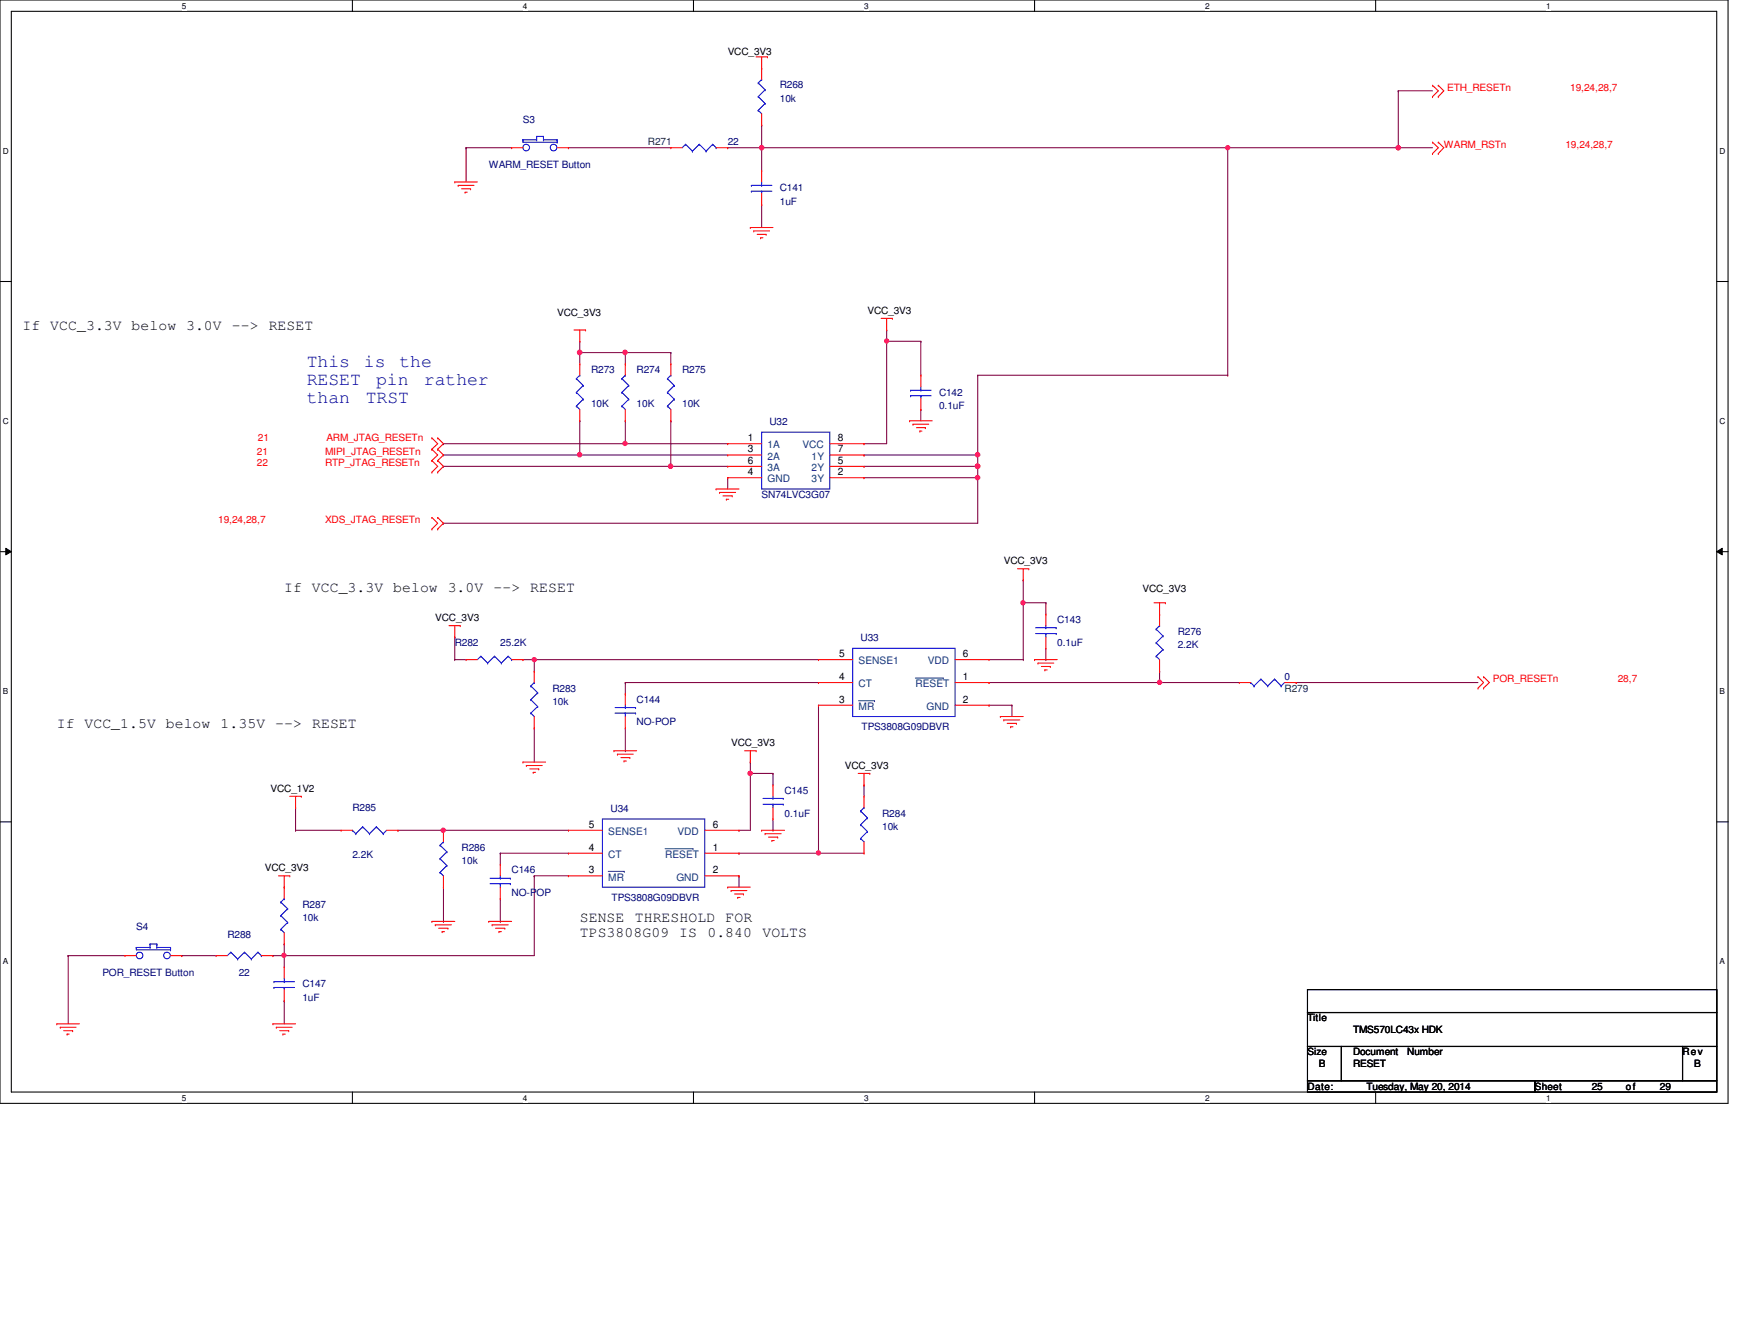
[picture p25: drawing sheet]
<svg xmlns="http://www.w3.org/2000/svg" width="279mm" height="216mm" viewBox="0 0 279 216" stroke-linecap="round" stroke-linejoin="round" font-family="sans-serif">
<defs><g id="words">
<g font-size="2.9" fill="#0000a0">
<text x="49.4" y="59">This</text>
<text x="58.5" y="59">is</text>
<text x="64.3" y="59">the</text>
<text x="49.4" y="61.9">RESET</text>
<text x="49.4" y="64.9">than</text>
<text x="58.8" y="64.9">TRST</text>
<text x="60.5" y="61.9">pin</text>
<text x="68.2" y="61.9">rather</text>
</g>
<g font-size="2.4">
<text x="3.6" y="53.1">If VCC_3.3V below 3.0V --&gt; RESET</text>
<text x="45.7" y="95.2">If VCC_3.3V below 3.0V --&gt; RESET</text>
<text x="9.1" y="117.1">If VCC_1.5V below 1.35V --&gt; RESET</text>
<text x="93.3" y="148.2">SENSE</text>
<text x="102.1" y="148.2">THRESHOLD</text>
<text x="116.7" y="148.2">FOR</text>
<text x="93.3" y="150.6">TPS3808G09 IS</text>
<text x="113.8" y="150.6">0.840</text>
<text x="122.6" y="150.6">VOLTS</text>
</g>
<g font-size="1.7">
<text x="120.3" y="70.9">1</text>
<text x="134.7" y="70.9">8</text>
<text x="120.3" y="72.7">3</text>
<text x="120.3" y="76.4">4</text>
<text x="120.3" y="74.5">6</text>
<text x="134.7" y="76.4">2</text>
<text x="134.7" y="74.5">5</text>
<text x="134.7" y="72.7">7</text>
<text x="135" y="105.6">5</text>
<text x="154.9" y="105.6">6</text>
<text x="135" y="112.9">3</text>
<text x="135" y="109.3">4</text>
<text x="154.9" y="109.3">1</text>
<text x="154.9" y="112.9">2</text>
<text x="94.7" y="136.7">4</text>
<text x="94.7" y="133.1">5</text>
<text x="114.6" y="136.7">1</text>
<text x="114.6" y="133.1">6</text>
<text x="94.7" y="140.4">3</text>
<text x="114.6" y="140.4">2</text>
</g>
<g font-size="1.7" fill="#004080">
<text x="123.4" y="72.1">1A</text>
<text x="123.4" y="73.9">2A</text>
<text x="123.4" y="77.6">GND</text>
<text x="123.4" y="75.7">3A</text>
<text x="129.1" y="72.1">VCC</text>
<text x="130.6" y="77.6">3Y</text>
<text x="130.6" y="75.7">2Y</text>
<text x="130.6" y="73.9">1Y</text>
<text x="138.1" y="106.8">SENSE1</text>
<text x="149.2" y="106.8">VDD</text>
<text x="138.1" y="110.5">CT</text>
<text x="147.2" y="110.5">RESET</text>
<text x="138.1" y="114.1">MR</text>
<text x="149.1" y="114.1">GND</text>
<text x="97.8" y="137.9">CT</text>
<text x="97.8" y="134.2">SENSE1</text>
<text x="107" y="137.9">RESET</text>
<text x="109" y="134.2">VDD</text>
<text x="97.8" y="141.6">MR</text>
<text x="108.8" y="141.6">GND</text>
</g>
<g font-size="1.6">
<text x="117.1" y="8.8">VCC_3V3</text>
<text x="89.6" y="50.8">VCC_3V3</text>
<text x="139.5" y="50.5">VCC_3V3</text>
<text x="161.5" y="90.7">VCC_3V3</text>
<text x="183.8" y="95.2">VCC_3V3</text>
<text x="70" y="99.8">VCC_3V3</text>
<text x="117.6" y="119.9">VCC_3V3</text>
<text x="135.9" y="123.6">VCC_3V3</text>
<text x="43.5" y="127.3">VCC_1V2</text>
<text x="42.6" y="140">VCC_3V3</text>
<text x="210.3" y="164.2">Title</text>
<text x="217.6" y="166">TMS570LC43x HDK</text>
<text x="210.3" y="169.7">Size</text>
<text x="212.1" y="171.5">B</text>
<text x="217.6" y="169.7">Document</text>
<text x="217.6" y="171.5">RESET</text>
<text x="226.4" y="169.7">Number</text>
<text x="270.6" y="169.7">Rev</text>
<text x="272.5" y="171.5">B</text>
<text x="210.3" y="175.2">Date:</text>
<text x="219.8" y="175.2">Tuesday, May 20, 2014</text>
<text x="246.9" y="175.2">Sheet</text>
<text x="256" y="175.2">25</text>
<text x="261.5" y="175.2">of</text>
<text x="267" y="175.2">29</text>
</g>
<g font-size="1.6" fill="#000080">
<text x="125.4" y="14.2">R268</text>
<text x="125.4" y="16.4">10k</text>
<text x="84.1" y="19.7">S3</text>
<text x="117.1" y="23.4">22</text>
<text x="78.6" y="27.1">WARM_RESET Button</text>
<text x="125.4" y="30.7">C141</text>
<text x="125.4" y="32.9">1uF</text>
<text x="95.1" y="59.9">R273</text>
<text x="102.4" y="59.9">R274</text>
<text x="109.7" y="59.9">R275</text>
<text x="95.1" y="65.4">10K</text>
<text x="102.4" y="65.4">10K</text>
<text x="109.7" y="65.4">10K</text>
<text x="151" y="63.6">C142</text>
<text x="151" y="65.8">0.1uF</text>
<text x="123.8" y="68.4">U32</text>
<text x="122.5" y="80.1">SN74LVC3G07</text>
<text x="170.1" y="100.2">C143</text>
<text x="73.2" y="103.8">R282</text>
<text x="80.5" y="103.8">25.2K</text>
<text x="138.4" y="103.1">U33</text>
<text x="170.1" y="103.8">0.1uF</text>
<text x="189.4" y="102">R276</text>
<text x="189.4" y="104.2">2.2K</text>
<text x="88.9" y="111.2">R283</text>
<text x="88.9" y="113.4">10k</text>
<text x="102.4" y="113">C144</text>
<text x="206.6" y="109.3">0</text>
<text x="102.4" y="116.6">NO-POP</text>
<text x="138.6" y="117.4">TPS3808G09DBVR</text>
<text x="56.7" y="130.3">R285</text>
<text x="98.2" y="130.6">U34</text>
<text x="126.2" y="127.6">C145</text>
<text x="126.2" y="131.3">0.1uF</text>
<text x="141.9" y="131.3">R284</text>
<text x="56.7" y="137.9">2.2K</text>
<text x="74.3" y="136.8">R286</text>
<text x="141.9" y="133.5">10k</text>
<text x="74.3" y="138.9">10k</text>
<text x="82.3" y="140.4">C146</text>
<text x="21.9" y="149.6">S4</text>
<text x="48.6" y="145.9">R287</text>
<text x="48.6" y="148.1">10k</text>
<text x="82.3" y="144.1">NO-POP</text>
<text x="98.4" y="144.8">TPS3808G09DBVR</text>
<text x="36.6" y="150.8">R288</text>
<text x="16.5" y="156.9">POR_RESET Button</text>
<text x="38.4" y="156.9">22</text>
<text x="48.6" y="158.7">C147</text>
<text x="48.6" y="160.9">1uF</text>
</g>
<g font-size="1.6" fill="#f00">
<text x="232.8" y="14.6">ETH_RESETn</text>
<text x="252.6" y="14.6">19,24,28,7</text>
<text x="232.2" y="23.7">WARM_RSTn</text>
<text x="251.8" y="23.7">19,24,28,7</text>
<text x="41.5" y="70.9">21</text>
<text x="52.5" y="70.9">ARM_JTAG_RESETn</text>
<text x="41.3" y="74.9">22</text>
<text x="41.3" y="73.1">21</text>
<text x="52.3" y="74.9">RTP_JTAG_RESETn</text>
<text x="52.3" y="73.1">MIPI_JTAG_RESETn</text>
<text x="35.1" y="84.1">19,24,28,7</text>
<text x="52.3" y="84.1">XDS_JTAG_RESETn</text>
<text x="240.1" y="109.7">POR_RESETn</text>
<text x="260.2" y="109.7">28,7</text>
</g>
<g font-size="1.6" fill="#004040">
<text x="104.2" y="23.4">R271</text>
<text x="206.6" y="111.2">R279</text>
</g>
<g font-size="1.3">
<text x="29.3" y="1.4">5</text>
<text x="84.1" y="1.4">4</text>
<text x="139" y="1.4">3</text>
<text x="193.8" y="1.4">2</text>
<text x="248.7" y="1.4">1</text>
<text x=".5" y="24.7">D</text>
<text x="276.6" y="24.7">D</text>
<text x=".5" y="68.2">C</text>
<text x="276.6" y="68.2">C</text>
<text x=".5" y="111.6">B</text>
<text x="276.6" y="111.6">B</text>
<text x=".5" y="155">A</text>
<text x="276.6" y="155">A</text>
<text x="29.3" y="177">5</text>
<text x="84.1" y="177">4</text>
<text x="139" y="177">3</text>
<text x="193.8" y="177">2</text>
<text x="248.7" y="177">1</text>
</g>
</g></defs>
<path d="M0 0h278v177.4h-278zM1.8 1.8h274.3v173.8h-274.3z" fill="none" stroke="#000" stroke-width=".17"/>
<g fill="#fff">
<path d="M29.3 .2h.7v1.5h-.7z"/>
<path d="M29.3 175.8h.7v1.4h-.7z"/>
</g>
<path d="M56.7 0v1.8M56.7 175.6v1.8" fill="none" stroke="#000" stroke-width=".17"/>
<g fill="#fff">
<path d="M84.1 .2h.7v1.5h-.7z"/>
<path d="M84.1 175.8h.7v1.4h-.7z"/>
</g>
<path d="M111.5 0v1.8M111.5 175.6v1.8" fill="none" stroke="#000" stroke-width=".17"/>
<g fill="#fff">
<path d="M139 .2h.7v1.5h-.7z"/>
<path d="M139 175.8h.7v1.4h-.7z"/>
</g>
<path d="M166.4 0v1.8M166.4 175.6v1.8" fill="none" stroke="#000" stroke-width=".17"/>
<g fill="#fff">
<path d="M193.8 .2h.8v1.5h-.8z"/>
<path d="M193.8 175.8h.8v1.4h-.8z"/>
</g>
<path d="M221.3 0v1.8M221.3 175.6v1.8" fill="none" stroke="#000" stroke-width=".17"/>
<g fill="#fff">
<path d="M248.7 .2h.7v1.5h-.7z"/>
<path d="M248.7 175.8h.7v1.4h-.7z"/>
<path d="M.5 23.5h.9v1.5h-.9z"/>
<path d="M276.6 23.5h.9v1.5h-.9z"/>
<path d="M.5 67h.9v1.5h-.9z"/>
<path d="M276.6 67h.9v1.5h-.9z"/>
</g>
<path d="M0 45.3h1.8M276.1 45.3h1.9" fill="none" stroke="#000" stroke-width=".17"/>
<g fill="#fff">
<path d="M.5 110.4h.8v1.5h-.8z"/>
<path d="M276.6 110.4h.9v1.5h-.9z"/>
</g>
<path d="M0 88.7h1.8M276.1 88.7h1.9" fill="none" stroke="#000" stroke-width=".17"/>
<path d="M.9 88.1l.9 .6-.9 .5zM276.1 88.7l.9-.6v1.1z" fill="#000"/>
<path d="M.9 88.1l.9 .6-.9 .5zM276.1 88.7l.9-.6v1.1z" fill="none" stroke="#000" stroke-width=".16"/>
<g fill="#fff">
<path d="M.5 153.8h.8v1.5h-.8z"/>
<path d="M276.6 153.8h.8v1.5h-.8z"/>
</g>
<path d="M0 132.1h1.8M276.1 132.1h1.9" fill="none" stroke="#000" stroke-width=".17"/>
<path d="M139 75h.1M139 75h18.3M148.1 65.8h.1M148.1 65.8v1.8" fill="none" stroke="#800040" stroke-width=".17"/>
<circle cx="157.2" cy="74.9" r=".37" fill="#f0f"/>
<circle cx="157.2" cy="74.9" r=".37" fill="none" stroke="#f0f" stroke-width=".17"/>
<g fill="none" stroke="#800040" stroke-width=".17">
<path d="M117.1 76.8h.1M117.1 76.8v1.8M164.6 96.9h.1M164.6 96.9v9.1M73.2 106h.1M73.2 106h1.8M85.9 106h.1M85.9 106v1.9M186.5 107.9h.1M186.5 107.9v1.8M120.7 124.3h.1M120.7 124.3v9.2"/>
<path d="M131.7 137.2h.1M131.7 137.2h7.3M139 126.2h.1M139 126.2v1.8M45.7 153.6h.1M45.7 153.6v1.8M85.9 140.8h.1M85.9 140.8v12.8h-40.2M85.9 140.8h5.5"/>
</g>
<circle cx="45.7" cy="153.6" r=".34" fill="#f0f"/>
<circle cx="45.7" cy="153.6" r=".34" fill="none" stroke="#f0f" stroke-width=".17"/>
<path d="M71.3 133.5h.1M71.3 133.5h20.1M80.5 137.2h.1M80.5 137.2h10.9" fill="none" stroke="#800040" stroke-width=".17"/>
<circle cx="71.3" cy="133.5" r=".34" fill="#f0f"/>
<circle cx="71.3" cy="133.5" r=".34" fill="none" stroke="#f0f" stroke-width=".17"/>
<path d="M164.6 96.9h.1M164.6 96.9h3.6M162.8 113.4h.1M162.8 113.4v1.8" fill="none" stroke="#800040" stroke-width=".17"/>
<circle cx="164.5" cy="96.9" r=".34" fill="#f0f"/>
<circle cx="164.5" cy="96.9" r=".34" fill="none" stroke="#f0f" stroke-width=".17"/>
<g fill="none" stroke="#800040" stroke-width=".17">
<path d="M73.2 102.4h.1M73.2 102.4v3.6M47.5 129.8h.1M47.5 129.8v3.7M118.9 133.5h.1M118.9 133.5h1.8M120.7 124.3h.1M120.7 124.3h3.6M29.3 153.6h.1M29.3 153.6h5.5M118.9 140.8h.1M118.9 140.8v1.8"/>
<path d="M45.7 160.9h.1M45.7 160.9v3.7"/>
</g>
<circle cx="120.7" cy="124.3" r=".36" fill="#f0f"/>
<circle cx="120.7" cy="124.3" r=".36" fill="none" stroke="#f0f" stroke-width=".17"/>
<path d="M85.9 106h.1M85.9 106h45.8M100.6 109.7h.1M100.6 109.7v1.8M80.5 137.2h.1M80.5 137.2v1.8M11 153.6h.1M11 153.6h9.1" fill="none" stroke="#800040" stroke-width=".17"/>
<circle cx="85.9" cy="106" r=".34" fill="#f0f"/>
<circle cx="85.9" cy="106" r=".34" fill="none" stroke="#f0f" stroke-width=".17"/>
<path d="M100.6 109.7h.1M100.6 109.7h31.1M131.7 113.4h.1M131.7 113.4v23.8" fill="none" stroke="#800040" stroke-width=".17"/>
<circle cx="131.7" cy="137.1" r=".34" fill="#f0f"/>
<circle cx="131.7" cy="137.1" r=".34" fill="none" stroke="#f0f" stroke-width=".17"/>
<path d="M100.6 71.3h.1M100.6 71.3h16.5" fill="none" stroke="#800040" stroke-width=".17"/>
<circle cx="100.5" cy="71.3" r=".34" fill="#f0f"/>
<circle cx="100.5" cy="71.3" r=".34" fill="none" stroke="#f0f" stroke-width=".17"/>
<path d="M107.9 75h.1M107.9 75h9.2M11 153.6h.1M11 153.6v11" fill="none" stroke="#800040" stroke-width=".17"/>
<circle cx="107.8" cy="74.9" r=".35" fill="#f0f"/>
<circle cx="107.8" cy="74.9" r=".35" fill="none" stroke="#f0f" stroke-width=".17"/>
<path d="M139 73.2h.1M139 73.2h18.3" fill="none" stroke="#800040" stroke-width=".17"/>
<circle cx="157.2" cy="73.1" r=".36" fill="#f0f"/>
<circle cx="157.2" cy="73.1" r=".36" fill="none" stroke="#f0f" stroke-width=".17"/>
<path d="M139 76.8h.1M139 76.8h18.3" fill="none" stroke="#800040" stroke-width=".17"/>
<circle cx="157.2" cy="76.8" r=".36" fill="#f0f"/>
<circle cx="157.2" cy="76.8" r=".36" fill="none" stroke="#f0f" stroke-width=".17"/>
<path d="M100.6 56.7h.1M100.6 56.7h7.3M159.1 113.4h.1M159.1 113.4h3.7M159.1 106h5.5M164.6 106h.1M186.5 109.7h.1M186.5 109.7h12.8" fill="none" stroke="#800040" stroke-width=".17"/>
<circle cx="186.5" cy="109.7" r=".34" fill="#f0f"/>
<circle cx="186.5" cy="109.7" r=".34" fill="none" stroke="#f0f" stroke-width=".17"/>
<path d="M93.3 67.6h.1M93.3 73.2h.1M93.3 67.6v5.6M93.3 73.2h23.8M100.6 67.6h.1M100.6 67.6v3.7M107.9 67.6h.1M107.9 67.6v7.4M208.5 109.7h.1M208.5 109.7h29.2" fill="none" stroke="#800040" stroke-width=".17"/>
<circle cx="93.2" cy="73.1" r=".36" fill="#f0f"/>
<circle cx="93.2" cy="73.1" r=".36" fill="none" stroke="#f0f" stroke-width=".17"/>
<path d="M142.6 54.9h.1M142.6 54.9h5.5M142.6 54.9v16.4M84.1 106h.1M84.1 106h1.8M118.9 137.2h.1M118.9 137.2h12.8M120.7 122.5h.1M120.7 122.5v1.8M43.9 153.6h.1M45.7 151.8h.1M45.7 151.8v1.8h-1.8" fill="none" stroke="#800040" stroke-width=".17"/>
<circle cx="142.6" cy="54.8" r=".34" fill="#f0f"/>
<circle cx="142.6" cy="54.8" r=".34" fill="none" stroke="#f0f" stroke-width=".17"/>
<g fill="none" stroke="#800040" stroke-width=".17">
<path d="M93.3 54.9h.1M93.3 56.7h.1M93.3 54.9v3.6M100.6 56.7h.1M100.6 56.7v1.8M142.6 53h.1M142.6 53v1.9M71.3 73.2h.1M71.3 75h.1M71.3 71.3h.1M71.3 71.3h29.3M71.3 73.2h22"/>
<path d="M71.3 75h36.6M139 71.3h.1M139 71.3h3.6M157.3 73.2h.1M157.3 73.2v1.8M71.3 84.1h.1M71.3 84.1h86M85.9 117.1h.1M85.9 117.1v5.4M100.6 117.1v3.6M100.6 120.7h.1"/>
</g>
<circle cx="100.5" cy="56.7" r=".35" fill="#f0f"/>
<circle cx="100.5" cy="56.7" r=".35" fill="none" stroke="#f0f" stroke-width=".17"/>
<path d="M93.3 56.7h.1M93.3 56.7h7.3" fill="none" stroke="#800040" stroke-width=".17"/>
<circle cx="93.2" cy="56.7" r=".37" fill="#f0f"/>
<circle cx="93.2" cy="56.7" r=".37" fill="none" stroke="#f0f" stroke-width=".17"/>
<g fill="none" stroke="#800040" stroke-width=".17">
<path d="M107.9 56.7h.1M107.9 56.7v1.8M148.1 54.9h.1M148.1 54.9v5.4M157.3 75h.1M157.3 75v1.8M168.2 96.9h.1M168.2 96.9v1.9M168.2 106h.1M168.2 104.2v1.8M64 133.5h.1M64 133.5h7.3"/>
<path d="M124.3 124.3h.1M124.3 133.5h.1M124.3 124.3v1.9M124.3 131.7v1.8M71.3 148.1h.1M71.3 142.6v5.5M80.5 148.1h.1M80.5 144.5v3.6"/>
</g>
<circle cx="157.2" cy="74.9" r=".37" fill="#f0f"/>
<circle cx="157.2" cy="74.9" r=".37" fill="none" stroke="#f0f" stroke-width=".17"/>
<path d="M224.9 23.7h.1M224.9 23.7h5.5M157.3 76.8h.1M157.3 76.8v7.3" fill="none" stroke="#800040" stroke-width=".17"/>
<circle cx="224.9" cy="23.7" r=".34" fill="#f0f"/>
<circle cx="224.9" cy="23.7" r=".34" fill="none" stroke="#f0f" stroke-width=".17"/>
<path d="M122.5 23.7h.1M122.5 23.7v3.7" fill="none" stroke="#800040" stroke-width=".17"/>
<circle cx="122.5" cy="23.7" r=".34" fill="#f0f"/>
<circle cx="122.5" cy="23.7" r=".34" fill="none" stroke="#f0f" stroke-width=".17"/>
<path d="M75 23.7h.1M75 23.7h7.3M75 23.7v5.6M122.5 32.9h.1M122.5 20.1h.1M122.5 20.1v3.6M122.5 32.9v3.7" fill="none" stroke="#800040" stroke-width=".17"/>
<circle cx="122.5" cy="23.7" r=".34" fill="#f0f"/>
<circle cx="122.5" cy="23.7" r=".34" fill="none" stroke="#f0f" stroke-width=".17"/>
<g fill="none" stroke="#800040" stroke-width=".17">
<path d="M224.9 14.6h.1M224.9 14.6h5.5M224.9 14.6v9.1M91.4 23.7h.1M91.4 23.7h16.5M117.1 23.7h.1M117.1 23.7h80.4M122.5 23.7h.1M197.5 23.7h.1M197.5 23.7v36.6M157.3 60.3h.1M157.3 60.3v12.9"/>
<path d="M157.3 60.3h40.2M197.5 60.3h.1M164.6 93.3h.1M164.6 93.3v3.6M159.1 109.7h.1M159.1 109.7h27.4M47.5 133.5h.1M47.5 133.5h7.4"/>
</g>
<circle cx="224.9" cy="23.7" r=".34" fill="#f0f"/>
<circle cx="224.9" cy="23.7" r=".34" fill="none" stroke="#f0f" stroke-width=".17"/>
<path d="M197.5 23.7h.1M197.5 23.7h27.4" fill="none" stroke="#800040" stroke-width=".17"/>
<circle cx="197.5" cy="23.7" r=".34" fill="#f0f"/>
<circle cx="197.5" cy="23.7" r=".34" fill="none" stroke="#f0f" stroke-width=".17"/>
<g fill="none" stroke="#f00" stroke-width=".17">
<path d="M121.6 9.1h1.8M122.5 11h.1M122.5 9.1v3.7M122.5 18.3v1.8M123.4 9.1h.1M230.4 15.5h.1M230.4 13.7h.1M230.4 13.7l1 .9-1 .9M231.4 15.5h.1M231.4 13.7h.1M231.4 13.7l.8 .9-.8 .9M73.2 29.3h.1"/>
<path d="M73.2 29.3h3.6M73.7 29.8h.1M73.7 29.8h2.5M74.3 30.4h1.4M74.8 30.9h.1M74.8 30.9h.3M75.7 30.4h.1M82.3 23.7h.1M82.3 23.7h1.8M89.6 23.7h1.8M91.4 23.7h.1M107.9 23.7h.1"/>
<path d="M107.9 23.7h1.8M115.2 23.7h1.9M117.1 23.7h.1M120.7 36.6h.1M120.7 36.6h3.6M121.2 37.1h.1M121.2 37.1h2.6M121.8 37.7h1.4M122.3 38.2h.1M122.3 38.2h.4M122.5 20.1h.1M122.5 32.9h.1"/>
<path d="M122.5 27.4h.1M122.5 27.4v1.9M122.5 31.1v1.8M123.2 37.7h.1M230.4 24.7h.1M230.4 22.9h.1M230.4 22.9l1 .8-1 1M231.4 24.7h.1M231.4 22.9h.1M231.4 22.9l.8 .8-.8 1M92.3 53h1.9M93.3 54.9h.1"/>
<path d="M93.3 58.5h.1M93.3 53v1.9M93.3 58.5v1.8M94.2 53h.1M100.6 58.5h.1M100.6 58.5v1.8M107.9 58.5h.1M107.9 58.5v1.8M141.7 51.2h1.9M142.6 53h.1M142.6 51.2v1.8M143.6 51.2h.1"/>
<path d="M69.5 74h.1M69.5 75.9h.1M69.5 72.2h.1M69.5 70.4h.1M69.5 74l.9 1-.9 .9M69.5 72.2l.9 1-.9 .8M69.5 70.4l.9 .9-.9 .9M70.4 75.9h.1M70.4 74h.1M70.4 72.2h.1M70.4 70.4h.1M70.4 74l.9 1-.9 .9"/>
<path d="M70.4 72.2l.9 1-.9 .8M70.4 70.4l.9 .9-.9 .9M93.3 67.6h.1M93.3 65.8v1.8M100.6 67.6h.1M100.6 65.8v1.8M107.9 67.6h.1M107.9 65.8v1.8M115.2 78.6h.1M115.2 78.6h3.7M115.7 79.2h.1M115.7 79.2h2.6"/>
<path d="M116.3 79.7h1.5M117.1 71.3h.1M117.1 73.2h.1M117.1 76.8h.1M117.1 75h.1M117.1 71.3h5.4M117.1 76.8h5.4M117.1 73.2h5.4M117.1 75h5.4M117.8 79.7h.1M133.5 71.3h5.5M133.5 76.8h5.5"/>
<path d="M133.5 73.2h5.5M133.5 75h5.5M139 76.8h.1M139 75h.1M139 73.2h.1M139 71.3h.1M146.3 67.6h.1M146.3 67.6h3.6M146.9 68.2h.1M146.9 68.2h2.5M147.4 68.7h1.4M148 69.3h.1"/>
<path d="M148 69.3h.3M148.1 65.8h.1M148.1 60.3h.1M148.1 60.3v1.9M148.1 64v1.8M148.8 68.7h.1M69.5 83.2h.1M69.5 85h.1M69.5 83.2l.9 .9-.9 .9M70.4 85h.1M70.4 83.2h.1M70.4 83.2l.9 .9-.9 .9"/>
<path d="M116.8 80.3h.1M116.8 80.3h.4M163.7 91.4h1.8M164.6 93.3h.1M164.6 91.4v1.9M165.5 91.4h.1M168.2 98.8h.1M168.2 98.8v1.8M185.6 96.9h1.9M186.5 98.8h.1M186.5 96.9v3.7M187.5 96.9h.1"/>
<path d="M72.2 100.6h1.8M73.2 102.4h.1M73.2 100.6v1.8M74 100.6h.1M75 106h.1M75 106h1.8M82.3 106h1.8M84.1 106h.1M85.9 117.1h.1M85.9 107.9h.1M85.9 107.9v1.8M85.9 115.2v1.9"/>
<path d="M100.6 111.5h.1M100.6 117.1h.1M100.6 111.5v1.9M100.6 115.2v1.9M131.7 113.4h.1M131.7 109.7h.1M131.7 106h.1M131.7 106h5.5M131.7 109.7h5.5M131.7 113.4h5.5M153.6 106h5.5M153.6 109.7h5.5"/>
<path d="M153.6 113.4h5.5M159.1 109.7h.1M159.1 113.4h.1M159.1 106h.1M160.9 115.2h.1M160.9 115.2h3.7M161.5 115.7h.1M161.5 115.7h2.5M162 116.3h1.5M162.6 116.8h.1M162.6 116.8h.3M163.5 116.3h.1"/>
<path d="M166.4 106h.1M166.4 106h3.7M167 106.6h.1M167 106.6h2.5M167.5 107.1h1.5M168.1 107.7h.1M168.1 107.7h.3M168.2 104.2h.1M168.2 102.4v1.8M169 107.1h.1M186.5 107.9h.1M186.5 106v1.9"/>
<path d="M199.3 109.7h.1M199.3 109.7h1.9M206.6 109.7h1.9M208.5 109.7h.1M237.7 110.6h.1M237.7 108.8h.1M237.7 108.8l.9 .9-.9 .9M238.6 110.6h.1M238.6 108.8h.1M238.6 108.8l1 .9-1 .9M46.6 128h1.9M47.5 129.8h.1"/>
<path d="M47.5 128v1.8M48.5 128h.1M54.9 133.5h.1M54.9 133.5h1.8M62.2 133.5h1.8M64 133.5h.1M71.3 133.5h.1M71.3 133.5v1.8M80.5 139h.1M80.5 139v1.8M84.1 122.5h.1M84.1 122.5h3.7"/>
<path d="M84.7 123.1h.1M84.7 123.1h2.5M85.2 123.6h1.5M85.8 124.2h.1M85.8 124.2h.3M86.7 123.6h.1M91.4 137.2h.1M91.4 133.5h.1M91.4 133.5h5.5M91.4 137.2h5.5M98.8 120.7h.1M98.8 120.7h3.6"/>
<path d="M99.3 121.2h.1M99.3 121.2h2.6M99.9 121.8h1.4M100.4 122.3h.1M100.4 122.3h.4M101.3 121.8h.1M113.4 133.5h5.5M113.4 137.2h5.5M118.9 137.2h.1M118.9 133.5h.1M119.8 120.7h1.8M120.7 122.5h.1"/>
<path d="M120.7 120.7v1.8M121.6 120.7h.1M122.5 133.5h.1M122.5 133.5h3.7M123.1 134h.1M123.1 134h2.5M123.6 134.6h1.5M124.2 135.1h.1M124.2 135.1h.3M124.3 126.2h.1M124.3 131.7h.1M124.3 126.2v1.8"/>
<path d="M124.3 129.8v1.9M125.1 134.6h.1M138 124.3h1.9M139 126.2h.1M139 137.2h.1M139 128h.1M139 124.3v1.9M139 128v1.8M139 135.3v1.9M139.9 124.3h.1M20.1 153.6h.1M20.1 153.6h1.8"/>
<path d="M27.4 153.6h1.9M29.3 153.6h.1M34.8 153.6h.1M34.8 153.6h1.8M42 153.6h1.9M43.9 153.6h.1M44.8 140.8h1.8M45.7 142.6h.1M45.7 151.8h.1M45.7 155.4h.1M45.7 140.8v3.7M45.7 149.9v1.9"/>
<path d="M45.7 155.4v1.9M45.7 159.1v1.8M46.6 140.8h.1M69.5 148.1h.1M69.5 148.1h3.7M70 148.7h.1M70 148.7h2.6M70.6 149.2h1.5M71.1 149.8h.1M71.1 149.8h.4M71.3 142.6h.1M71.3 140.8v1.8"/>
<path d="M72.1 149.2h.1M78.6 148.1h.1M78.6 148.1h3.7M79.2 148.7h.1M79.2 148.7h2.5M79.7 149.2h1.5M80.3 149.8h.1M80.3 149.8h.3M80.5 144.5h.1M80.5 142.6v1.9M81.2 149.2h.1M91.4 140.8h.1"/>
<path d="M91.4 140.8h5.5M113.4 140.8h5.5M117.1 142.6h.1M117.1 142.6h3.6M117.6 143.2h.1M117.6 143.2h2.5M118.2 143.7h1.4M118.7 144.3h.1M118.7 144.3h.3M118.9 140.8h.1M119.6 143.7h.1M9.1 164.6h.1"/>
<path d="M9.1 164.6h3.7M9.7 165.1h.1M9.7 165.1h2.5M10.2 165.7h1.5M10.8 166.2h.1M10.8 166.2h.3M11.7 165.7h.1M43.9 164.6h.1M43.9 164.6h3.6M44.4 165.1h.1M44.4 165.1h2.6M45 165.7h1.4"/>
<path d="M45.5 166.2h.1M45.5 166.2h.4M45.7 160.9h.1M46.4 165.7h.1"/>
</g>
<path d="M210.3 159.1h65.8v3.7h-65.8zM210.3 162.8h65.8v5.4h-65.8zM210.3 168.2h5.5v5.5h-5.5zM210.3 173.7h36.6v1.9h-36.6zM215.8 168.2h54.8v5.5h-54.8zM246.9 173.7h29.2v1.9h-29.2zM270.6 168.2h5.5v5.5h-5.5z" fill="none" stroke="#000" stroke-width=".17"/>
<g fill="none" stroke="#00f" stroke-width=".17">
<path d="M122 17.7h.1M122 15.5h.1M122 13.3h.1M122 17.7l.5 .6M122 15.5l1.1 1.1M122 13.3l1.1 1.1M122.5 12.8h.1M122.5 12.8l-.5 .5M123.1 16.6h.1M123.1 14.4h.1M123.1 16.6l-1.1 1.1M123.1 14.4l-1.1 1.1"/>
<path d="M84.1 22.5h.1M84.1 22.5v.4h5.5M84.1 22.5h2.2M86.3 21.9h.1M86.3 22.5h.1M86.3 21.9h1.1M86.3 21.9v.6M87.4 22.5h.1M87.4 21.9h.1M87.4 22.5h2.2M87.4 21.9v.6M89.6 22.9h.1"/>
<path d="M89.6 22.5h.1M89.6 22.5v.4M110.3 23.2h.1M110.3 23.2l-.6 .5M110.3 23.2l1.1 1.1M111.4 24.3h.1M112.5 23.2h.1M112.5 23.2l-1.1 1.1M112.5 23.2l1.1 1.1M113.6 24.3h.1M114.6 23.2h.1M114.6 23.2l-1 1.1"/>
<path d="M114.6 23.2l.6 .5M115.2 23.7h.1M120.9 29.8h.1M120.9 30.7h.1M120.9 29.8h3.3M120.9 30.7h3.3M122.5 30.7h.1M122.5 29.8h.1M122.5 29.3v.5M122.5 30.7v.4M92.7 65.3h.1M92.7 63.1h.1"/>
<path d="M92.7 60.9h.1M92.7 65.3l.6 .5M92.7 63.1l1.1 1.1M92.7 60.9l1.1 1.1M93.3 60.3h.1M93.3 60.3l-.6 .6M93.8 64.2h.1M93.8 62h.1M93.8 64.2l-1.1 1.1M93.8 62l-1.1 1.1M100 65.3h.1M100 63.1h.1"/>
<path d="M100 60.9h.1M100 65.3l.6 .5M100 63.1l1.1 1.1M100 60.9l1.1 1.1M100.6 60.3h.1M100.6 60.3l-.6 .6M101.1 64.2h.1M101.1 62h.1M101.1 64.2l-1.1 1.1M101.1 62l-1.1 1.1M107.4 65.3h.1M107.4 63.1h.1"/>
<path d="M107.4 60.9h.1M107.4 65.3l.5 .5M107.4 63.1l1.1 1.1M107.4 60.9l1.1 1.1M107.9 60.3h.1M107.9 60.3l-.5 .6M108.5 64.2h.1M108.5 62h.1M108.5 64.2l-1.1 1.1M108.5 62l-1.1 1.1M122.5 69.5h11v9.1h-11zM146.5 62.7h.1"/>
<path d="M146.5 63.6h.1M146.5 62.7h3.3M146.5 63.6h3.3M148.1 63.6h.1M148.1 62.7h.1M148.1 62.2v.5M148.1 63.6v.4M77.3 105.5h.1M77.3 105.5l-.5 .5M77.3 105.5l1.1 1.1M78.4 106.6h.1M79.5 105.5h.1"/>
<path d="M79.5 105.5l-1.1 1.1M79.5 105.5l1.1 1.1M80.6 106.6h.1M81.7 105.5h.1M81.7 105.5l-1.1 1.1M81.7 105.5l.6 .5M82.3 106h.1M85.4 114.6h.1M85.4 112.5h.1M85.4 110.3h.1M85.4 114.6l.5 .6M85.4 112.5l1.1 1.1"/>
<path d="M85.4 110.3l1.1 1.1M85.9 109.7h.1M85.9 109.7l-.5 .6M86.5 113.6h.1M86.5 111.4h.1M86.5 113.6l-1.1 1M86.5 111.4l-1.1 1.1M98.9 114.6h3.3M98.9 113.7h3.3M100.6 113.7h.1M100.6 114.6h.1M100.6 113.4v.3"/>
<path d="M100.6 114.6v.6M102.2 114.6h.1M102.2 113.7h.1M137.2 104.2h16.4v11h-16.4zM166.6 101.9h3.3M166.6 100.9h3.3M168.2 100.9h.1M168.2 101.9h.1M168.2 100.6v.3M168.2 101.9v.5M169.9 101.9h.1M169.9 100.9h.1"/>
<path d="M186 105.5h.1M186 103.3h.1M186 101.1h.1M186 105.5l.5 .5M186 103.3l1.1 1.1M186 101.1l1.1 1.1M186.5 100.6h.1M186.5 100.6l-.5 .5M187.1 104.4h.1M187.1 102.2h.1M187.1 104.4l-1.1 1.1M187.1 102.2l-1.1 1.1"/>
<path d="M201.2 109.7h.1M201.2 109.7l.5 .6M201.7 110.3h.1M202.8 109.2h.1M202.8 109.2l1.1 1.1M202.8 109.2l-1.1 1.1M203.9 110.3h.1M205 109.2h.1M205 109.2l1.1 1.1M205 109.2l-1.1 1.1M206.1 110.3h.1M206.6 109.7l-.5 .6"/>
<path d="M56.7 133.5h.1M56.7 133.5l.5 .5M57.2 134h.1M58.3 132.9h.1M58.3 132.9l1.1 1.1M58.3 132.9l-1.1 1.1M59.4 134h.1M60.5 132.9h.1M60.5 132.9l1.1 1.1M60.5 132.9l-1.1 1.1M61.6 134h.1M62.2 133.5l-.6 .5"/>
<path d="M70.8 138h.1M70.8 135.9h.1M70.8 138l1.1 1.1M70.8 135.9l1.1 1M71.3 135.3h.1M71.3 135.3l-.5 .6M71.9 139.1h.1M71.9 136.9h.1M71.9 139.1l-1.1 1.2M71.9 136.9l-1.1 1.1M96.9 131.7h16.5v10.9h-16.5zM122.7 129.3h3.3"/>
<path d="M122.7 128.4h3.3M124.3 128.4h.1M124.3 129.3h.1M124.3 128v.4M124.3 129.3v.5M126 129.3h.1M126 128.4h.1M138.4 134.8h.1M138.4 132.6h.1M138.4 130.4h.1M138.4 134.8l.6 .5M138.4 132.6l1.1 1.1"/>
<path d="M138.4 130.4l1.1 1.1M139 129.8h.1M139 129.8l-.6 .6M139.5 133.7h.1M139.5 131.5h.1M139.5 133.7l-1.1 1.1M139.5 131.5l-1.1 1.1M21.9 152.3h.1M21.9 152.3v.4h5.5M21.9 152.3h2.2M24.1 151.8h.1M24.1 152.3h.1"/>
<path d="M24.1 151.8h1.1M24.1 151.8v.5M25.2 152.3h.1M25.2 151.8h.1M25.2 152.3h2.2M25.2 151.8v.5M27.4 152.7h.1M27.4 152.3h.1M27.4 152.3v.4M37.1 153.1h.1M37.1 153.1l-.5 .5M37.1 153.1l1.1 1.1"/>
<path d="M38.2 154.2h.1M39.3 153.1h.1M39.3 153.1l-1.1 1.1M39.3 153.1l1.1 1.1M40.4 154.2h.1M41.5 153.1h.1M41.5 153.1l-1.1 1.1M41.5 153.1l.5 .5M42 153.6h.1M44.1 157.8h.1M44.1 158.7h.1M44.1 157.8h3.3"/>
<path d="M44.1 158.7h3.3M45.2 149.4h.1M45.2 147.2h.1M45.2 145h.1M45.2 149.4l.5 .5M45.2 147.2l1.1 1.1M45.2 145l1.1 1.1M45.7 144.5h.1M45.7 158.7h.1M45.7 157.8h.1M45.7 144.5l-.5 .5M45.7 157.3v.5"/>
<path d="M45.7 158.7v.4M46.3 148.3h.1M46.3 146.1h.1M46.3 148.3l-1.1 1.1M46.3 146.1l-1.1 1.1M70.8 140.3h.1M70.8 140.3l.5 .5M78.8 142.1h3.3M78.8 141.2h3.3M80.5 141.2h.1M80.5 142.1h.1M80.5 140.8v.4"/>
<path d="M80.5 142.1v.5M82.1 142.1h.1M82.1 141.2h.1"/>
<circle cx="84.6" cy="23.7" r=".54"/>
<circle cx="89" cy="23.7" r=".54"/>
<circle cx="22.5" cy="153.6" r=".54"/>
<circle cx="26.9" cy="153.6" r=".54"/>
</g>
<path d="M138.1 112.6h2.6M140.7 112.6h.1M147.2 109h4.5M151.7 109h.1M107 136.4h4.5M111.5 136.4h.1M97.8 140.1h2.6M100.4 140.1h.1" fill="none" stroke="#004080" stroke-width=".16"/>
<circle cx="157.2" cy="74.9" r=".37" fill="#f0f"/>
<circle cx="157.2" cy="74.9" r=".37" fill="none" stroke="#f0f" stroke-width=".17"/>
<circle cx="45.7" cy="153.6" r=".34" fill="#f0f"/>
<circle cx="45.7" cy="153.6" r=".34" fill="none" stroke="#f0f" stroke-width=".17"/>
<circle cx="71.3" cy="133.5" r=".34" fill="#f0f"/>
<circle cx="71.3" cy="133.5" r=".34" fill="none" stroke="#f0f" stroke-width=".17"/>
<circle cx="164.5" cy="96.9" r=".34" fill="#f0f"/>
<circle cx="164.5" cy="96.9" r=".34" fill="none" stroke="#f0f" stroke-width=".17"/>
<circle cx="120.7" cy="124.3" r=".36" fill="#f0f"/>
<circle cx="120.7" cy="124.3" r=".36" fill="none" stroke="#f0f" stroke-width=".17"/>
<circle cx="85.9" cy="106" r=".34" fill="#f0f"/>
<circle cx="85.9" cy="106" r=".34" fill="none" stroke="#f0f" stroke-width=".17"/>
<circle cx="131.7" cy="137.1" r=".34" fill="#f0f"/>
<circle cx="131.7" cy="137.1" r=".34" fill="none" stroke="#f0f" stroke-width=".17"/>
<circle cx="100.5" cy="71.3" r=".34" fill="#f0f"/>
<circle cx="100.5" cy="71.3" r=".34" fill="none" stroke="#f0f" stroke-width=".17"/>
<circle cx="107.8" cy="74.9" r=".35" fill="#f0f"/>
<circle cx="107.8" cy="74.9" r=".35" fill="none" stroke="#f0f" stroke-width=".17"/>
<circle cx="157.2" cy="73.1" r=".36" fill="#f0f"/>
<circle cx="157.2" cy="73.1" r=".36" fill="none" stroke="#f0f" stroke-width=".17"/>
<circle cx="157.2" cy="76.8" r=".36" fill="#f0f"/>
<circle cx="157.2" cy="76.8" r=".36" fill="none" stroke="#f0f" stroke-width=".17"/>
<circle cx="186.5" cy="109.7" r=".34" fill="#f0f"/>
<circle cx="186.5" cy="109.7" r=".34" fill="none" stroke="#f0f" stroke-width=".17"/>
<circle cx="93.2" cy="73.1" r=".36" fill="#f0f"/>
<circle cx="93.2" cy="73.1" r=".36" fill="none" stroke="#f0f" stroke-width=".17"/>
<circle cx="142.6" cy="54.8" r=".34" fill="#f0f"/>
<circle cx="142.6" cy="54.8" r=".34" fill="none" stroke="#f0f" stroke-width=".17"/>
<circle cx="100.5" cy="56.7" r=".35" fill="#f0f"/>
<circle cx="100.5" cy="56.7" r=".35" fill="none" stroke="#f0f" stroke-width=".17"/>
<circle cx="93.2" cy="56.7" r=".37" fill="#f0f"/>
<circle cx="93.2" cy="56.7" r=".37" fill="none" stroke="#f0f" stroke-width=".17"/>
<circle cx="157.2" cy="74.9" r=".37" fill="#f0f"/>
<circle cx="157.2" cy="74.9" r=".37" fill="none" stroke="#f0f" stroke-width=".17"/>
<circle cx="224.9" cy="23.7" r=".34" fill="#f0f"/>
<circle cx="224.9" cy="23.7" r=".34" fill="none" stroke="#f0f" stroke-width=".17"/>
<circle cx="122.5" cy="23.7" r=".34" fill="#f0f"/>
<circle cx="122.5" cy="23.7" r=".34" fill="none" stroke="#f0f" stroke-width=".17"/>
<circle cx="122.5" cy="23.7" r=".34" fill="#f0f"/>
<circle cx="122.5" cy="23.7" r=".34" fill="none" stroke="#f0f" stroke-width=".17"/>
<circle cx="224.9" cy="23.7" r=".34" fill="#f0f"/>
<circle cx="224.9" cy="23.7" r=".34" fill="none" stroke="#f0f" stroke-width=".17"/>
<circle cx="197.5" cy="23.7" r=".34" fill="#f0f"/>
<circle cx="197.5" cy="23.7" r=".34" fill="none" stroke="#f0f" stroke-width=".17"/>
<use href="#words"/>
</svg>
